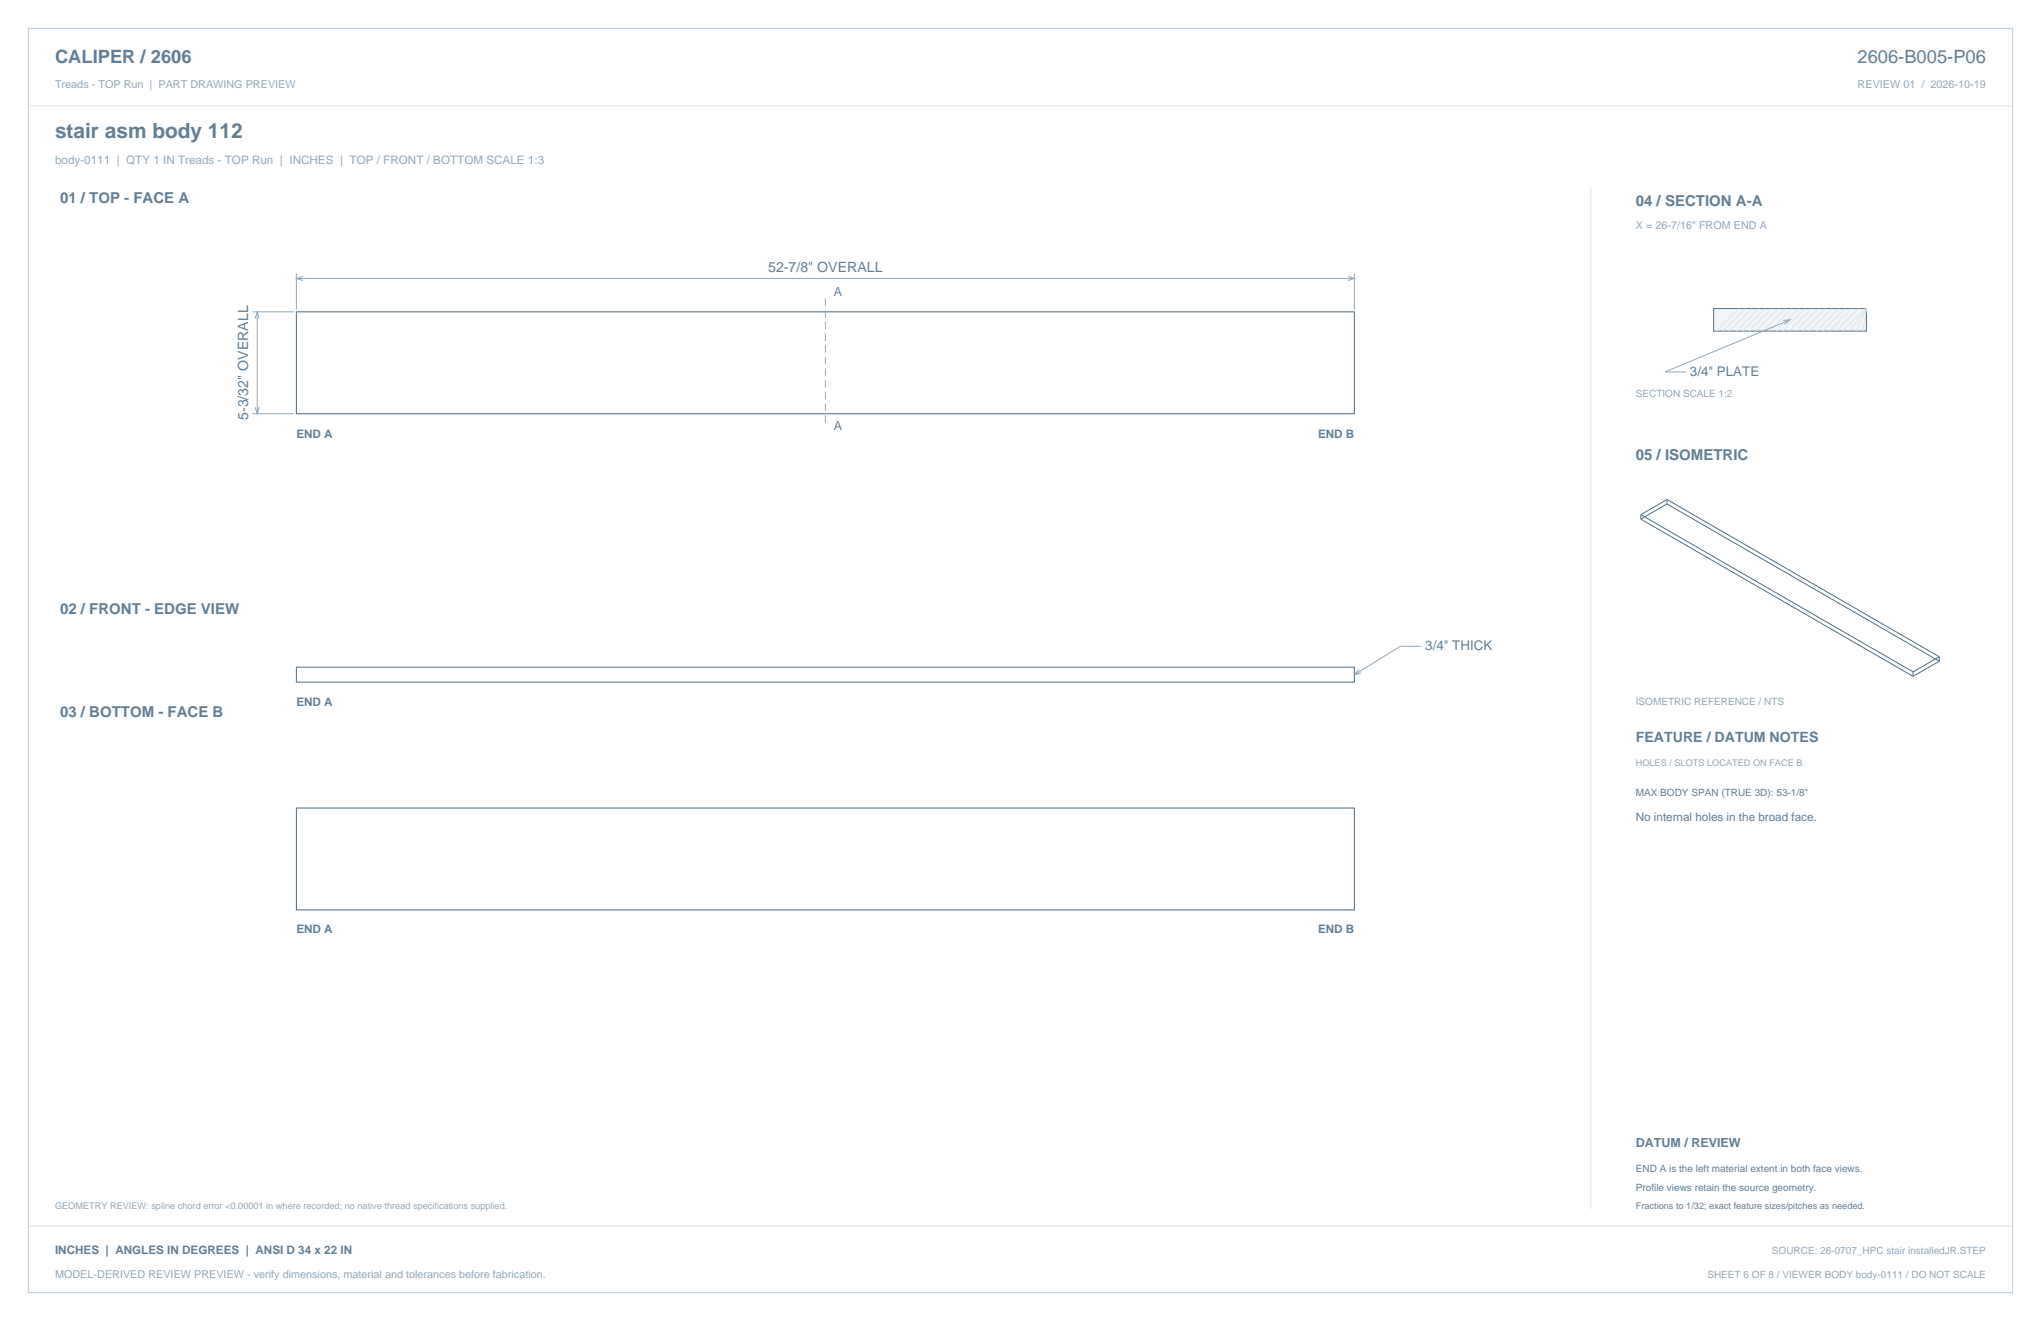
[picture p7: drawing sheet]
<svg xmlns="http://www.w3.org/2000/svg" width="864mm" height="559mm" viewBox="0 0 864 559" stroke-linecap="round" stroke-linejoin="round" font-family="sans-serif">
<defs><g id="words">
<text font-size="8.8" fill="#617e94" x="23.3" y="58.2">stair asm body 112</text>
<g font-size="7.8" fill="#617e94">
<text x="23.3" y="26.8">CALIPER / 2606</text>
<text x="786" y="26.8">2606-B005-P06</text>
</g>
<g font-size="6.3" fill="#617e94">
<text x="25.4" y="86.1">01 / TOP - FACE A</text>
<text x="692.1" y="87.1">04 / SECTION A-A</text>
<text x="692.1" y="194.4">05 / ISOMETRIC</text>
<text x="25.4" y="259.6">02 / FRONT - EDGE VIEW</text>
<text x="25.4" y="303.4">03 / BOTTOM - FACE B</text>
</g>
<g font-size="6" fill="#617e94">
<text x="325" y="115">52-7/8&quot; OVERALL</text>
<text x="105" y="177.7" transform="rotate(-90 105 177.7)">5-3/32&quot; OVERALL</text>
<text x="692.1" y="314">FEATURE / DATUM NOTES</text>
</g>
<g font-size="5.6" fill="#617e94">
<text x="715.1" y="159.1">3/4&quot; PLATE</text>
<text x="603.1" y="275.2">3/4&quot; THICK</text>
</g>
<g font-size="5.3" fill="#617e94">
<text x="352.8" y="125.2">A</text>
<text x="352.8" y="182.1">A</text>
<text x="692.1" y="485.1">DATUM / REVIEW</text>
</g>
<text font-size="4.9" fill="#93a8b9" x="23.3" y="69.5">body-0111 | QTY 1 IN Treads - TOP Run | INCHES | TOP / FRONT / BOTTOM SCALE 1:3</text>
<g font-size="4.9" fill="#617e94">
<text x="125.4" y="185.2">END A</text>
<text x="557.7" y="185.2">END B</text>
<text x="125.4" y="298.4">END A</text>
<text x="692.1" y="347.5">No internal holes in the broad face.</text>
<text x="125.4" y="394.8">END A</text>
<text x="557.7" y="394.8">END B</text>
<text x="23.3" y="530.6">INCHES | ANGLES IN DEGREES | ANSI D 34 x 22 IN</text>
</g>
<g font-size="4.6" fill="#93a8b9">
<text x="23.3" y="37">Treads - TOP Run | PART DRAWING PREVIEW</text>
<text x="786" y="37">REVIEW 01 / 2026-10-19</text>
<text x="692.1" y="97">X = 26-7/16&quot; FROM END A</text>
<text x="23.3" y="540.5">MODEL-DERIVED REVIEW PREVIEW - verify dimensions, material and tolerances before fabrication.</text>
</g>
<g font-size="4.2" fill="#93a8b9">
<text x="692.1" y="167.9">SECTION SCALE 1:2</text>
<text x="692.1" y="298.1">ISOMETRIC REFERENCE / NTS</text>
<text x="749.7" y="530.6">SOURCE: 26-0707_HPC stair installedJR.STEP</text>
<text x="722.4" y="540.5">SHEET 6 OF 8 / VIEWER BODY body-0111 / DO NOT SCALE</text>
</g>
<g font-size="4.2" fill="#617e94">
<text x="692.1" y="336.9">MAX BODY SPAN (TRUE 3D): 53-1/8&quot;</text>
<text x="692.1" y="495.7">END A is the left material extent in both face views.</text>
<text x="692.1" y="503.8">Profile views retain the source geometry.</text>
</g>
<g font-size="3.9" fill="#93a8b9">
<text x="692.1" y="323.8">HOLES / SLOTS LOCATED ON FACE B</text>
<text x="23.3" y="511.5">GEOMETRY REVIEW: spline chord error &lt;0.00001 in where recorded; no native thread specifications supplied.</text>
</g>
<text font-size="3.9" fill="#617e94" x="692.1" y="511.5">Fractions to 1/32; exact feature sizes/pitches as needed.</text>
</g></defs>
<path d="M12 12h839.6v534.8h-839.6z" fill="none" stroke="#b8cad8" stroke-width=".42"/>
<path d="M12 44.8h839.6M673.1 79.4v432.1" fill="none" stroke="#dbe5ed" stroke-width=".42"/>
<path d="M125.4 131.9h447.7v43.1h-447.7zM125.4 341.8h447.7v43.1h-447.7z" fill="none" stroke="#536f85" stroke-width=".44"/>
<path d="M125.4 115.7v15.1M125.4 117.8h447.7M128.2 116.9l-2.8 .9 2.8 .9M570.3 116.9l2.8 .9-2.8 .9M573.1 115.7v15.1M106.7 131.9h17.7M107.9 134.7l.9-2.8 .9 2.8M108.8 131.9v43.1M106.7 175h17.7M107.9 172.2l.9 2.8 .9-2.8M601.3 273.4h-8.8l-19.4 12M575 283.2l-1.9 2.2 2.9-.7" fill="none" stroke="#93a8b9" stroke-width=".42"/>
<path d="M349.2 126.3v54" fill="none" stroke="#93a8b9" stroke-width=".42" stroke-dasharray="3.2 1.8" stroke-linecap="butt"/>
<path d="M125.4 282.2h447.7v6.4h-447.7z" fill="none" stroke="#536f85" stroke-width=".42"/>
<path d="M725.1 130.5h64.6v9.6h-64.6z" fill-rule="evenodd" fill="#f2f6f9" stroke="#536f85" stroke-width=".42"/>
<g fill="none" stroke="#dbe5ed" stroke-width=".42">
<path d="M735.7 130.5l-9.6 9.6M738.5 130.5l-9.5 9.6M741.3 130.5l-9.5 9.6M744.1 130.5l-9.5 9.6M747 130.5l-9.6 9.6M749.8 130.5l-9.5 9.6M752.6 130.5l-9.5 9.6M755.4 130.5l-9.5 9.6M758.2 130.5l-9.5 9.6M761.1 130.5l-9.6 9.6M763.9 130.5l-9.5 9.6M766.7 130.5l-9.5 9.6"/>
<path d="M769.5 130.5l-9.5 9.6M772.4 130.5l-9.6 9.6M775.2 130.5l-9.5 9.6M778 130.5l-9.5 9.6M780.8 130.5l-9.5 9.6M783.6 130.5l-9.5 9.6M786.5 130.5l-9.6 9.6M789.3 130.5l-9.5 9.6M789.7 130.5l-7.1 9.6M789.7 130.5l-4.3 9.6M789.7 130.5l-1.5 9.6M12 518.6h839.6"/>
</g>
<path d="M754.5 135.6l2.9-.3-2.3 1.9M757.4 135.3l-52.9 22h8.8" fill="none" stroke="#93a8b9" stroke-width=".42"/>
<path d="M694.3 219.6l115.2 66.5M694.3 217.7v1.9M694.3 217.7l115.2 66.5M705.4 213.2l115.2 66.5M705.4 211.3l-11.1 6.4M705.4 211.3l115.2 66.5M705.4 213.2l-11.1 6.4M705.4 211.3v1.9M820.6 277.8v1.9M820.6 277.8l-11.1 6.4M820.6 279.7l-11.1 6.4M809.5 284.2v1.9" fill="none" stroke="#536f85" stroke-width=".42"/>
<use href="#words"/>
</svg>
